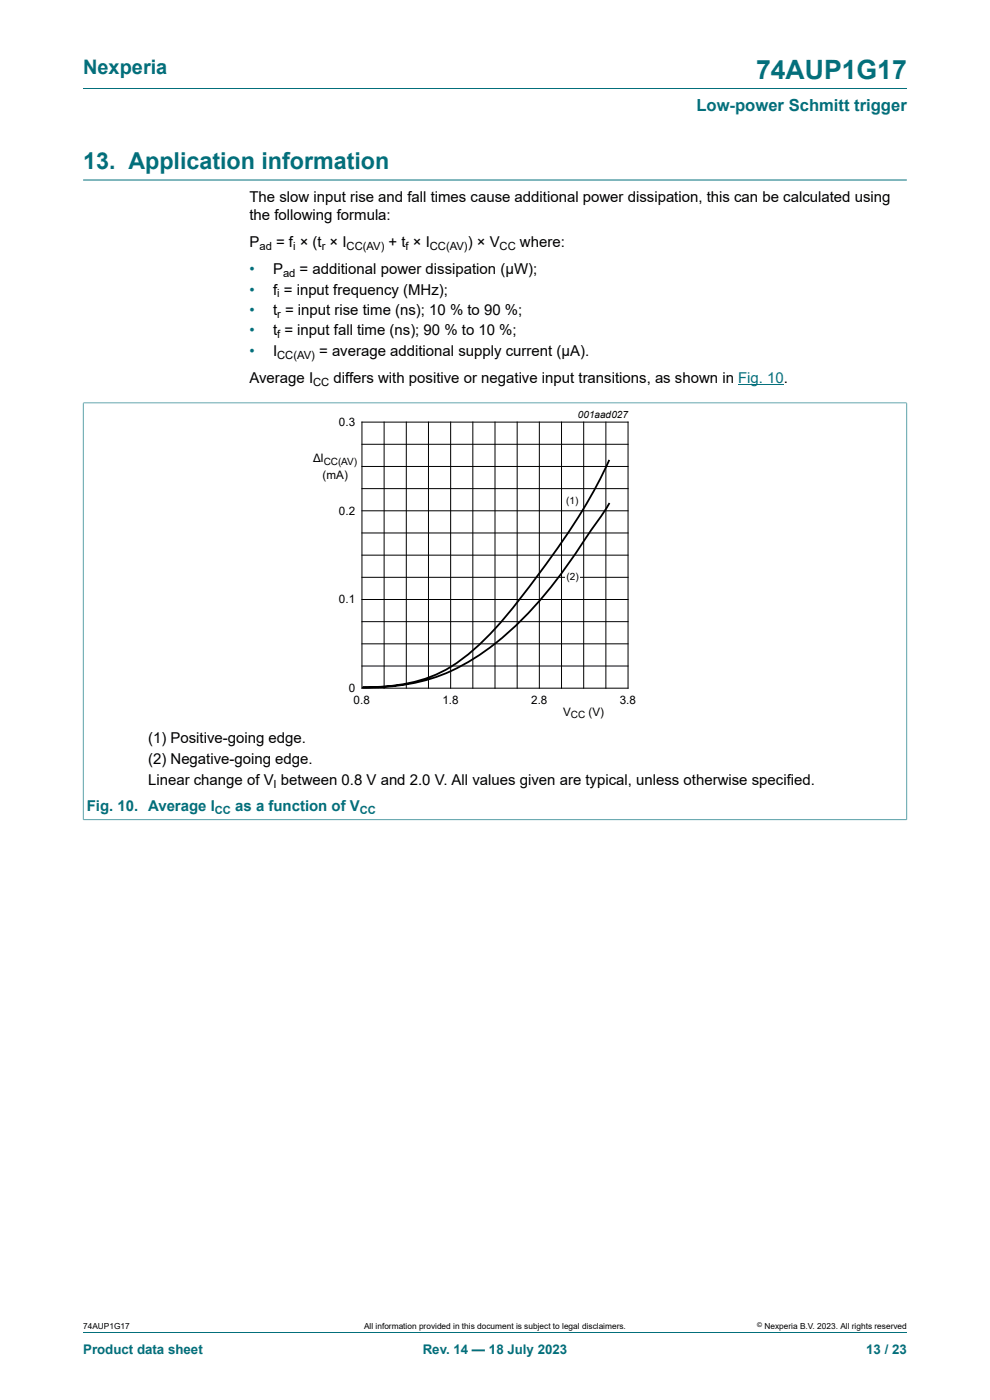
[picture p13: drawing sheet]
<svg xmlns="http://www.w3.org/2000/svg" width="210mm" height="297mm" viewBox="0 0 210 297" stroke-linecap="round" stroke-linejoin="round" font-family="sans-serif">
<defs><g id="words">
<text font-size="5.6" fill="#036f7b" x="160.4" y="16.8">74AUP1G17</text>
<text font-size="4.9" fill="#036f7b" x="17.6" y="35.9">13. Application information</text>
<text font-size="4.2" fill="#036f7b" x="17.6" y="15.6">Nexperia</text>
<text font-size="3.5" fill="#036f7b" x="147.7" y="23.7">Low-power Schmitt trigger</text>
<g font-size="3.2">
<text x="52.9" y="42.9">The slow input rise and fall times cause additional power dissipation, this can be calculated using</text>
<text x="52.9" y="46.7">the following formula:</text>
<text x="52.9" y="52.4">P</text>
<text x="58.6" y="52.4">= f × (t × I</text>
<text x="82.4" y="52.4">+ t × I</text>
<text x="99.2" y="52.4">) × V</text>
<text x="110.3" y="52.4">where:</text>
<text x="57.9" y="58.1">P</text>
<text x="63.6" y="58.1">= additional power dissipation (μW);</text>
<text x="57.9" y="62.5">f = input frequency (MHz);</text>
<text x="57.9" y="66.8">t = input rise time (ns); 10 % to 90 %;</text>
<text x="57.9" y="71.2">t = input fall time (ns); 90 % to 10 %;</text>
<text x="57.9" y="75.5">I</text>
<text x="67.7" y="75.5">= average additional supply current (μA).</text>
<text x="52.9" y="81.2">Average I</text>
<text x="70.8" y="81.2">differs with positive or negative input transitions, as shown in Fig. 10.</text>
<text x="31.4" y="157.6">(1) Positive-going edge.</text>
<text x="31.4" y="162">(2) Negative-going edge.</text>
<text x="31.4" y="166.5">Linear change of V between 0.8 V and 2.0 V. All values given are typical, unless otherwise specified.</text>
</g>
<g font-size="3.2" fill="#036f7b">
<text x="52.9" y="58.1">•</text>
<text x="52.9" y="62.5">•</text>
<text x="52.9" y="66.8">•</text>
<text x="52.9" y="71.2">•</text>
<text x="52.9" y="75.5">•</text>
<text x="18.4" y="172.1">Fig. 10. Average I</text>
<text x="49.9" y="172.1">as a function of V</text>
</g>
<g font-size="2.8" fill="#036f7b">
<text x="17.6" y="287.2">Product data sheet</text>
<text x="89.7" y="287.2">Rev. 14 — 18 July 2023</text>
<text x="183.7" y="287.2">13 / 23</text>
</g>
<g font-size="2.5">
<text x="71.9" y="90.4">0.3</text>
<text x="66.4" y="98.1">ΔI</text>
<text x="68.4" y="101.6">(mA)</text>
<text x="71.9" y="109.2">0.2</text>
<text x="71.9" y="128">0.1</text>
<text x="74" y="146.8">0</text>
<text x="75" y="149.4">0.8</text>
<text x="93.9" y="149.4">1.8</text>
<text x="112.7" y="149.4">2.8</text>
<text x="131.5" y="149.4">3.8</text>
<text x="119.5" y="151.9">V</text>
<text x="124.9" y="151.9">(V)</text>
</g>
<g font-size="2.4">
<text x="55" y="53.1">ad</text>
<text x="62.2" y="53.1">i</text>
<text x="68.2" y="53.1">r</text>
<text x="73.5" y="53.1">CC(AV)</text>
<text x="86" y="53.1">f</text>
<text x="91.2" y="53.1">CC(AV)</text>
<text x="106" y="53.1">CC</text>
<text x="60" y="58.8">ad</text>
<text x="58.8" y="63.1">i</text>
<text x="58.8" y="67.4">r</text>
<text x="58.8" y="71.8">f</text>
<text x="58.8" y="76.1">CC(AV)</text>
<text x="66.4" y="81.8">CC</text>
<text x="58" y="167.1">I</text>
</g>
<g font-size="2.4" fill="#036f7b">
<text x="45.6" y="172.7">CC</text>
<text x="76.3" y="172.7">CC</text>
</g>
<g font-size="2.1">
<text x="122.6" y="88.7">001aad027</text>
<text x="68.7" y="98.6">CC(AV)</text>
<text x="120.1" y="106.8">(1)</text>
<text x="120.2" y="123.1">(2)</text>
<text x="121.1" y="152.3">CC</text>
</g>
<g font-size="1.8">
<text x="17.6" y="282">74AUP1G17</text>
<text x="77.2" y="282">All information provided in this document is subject to legal disclaimers.</text>
<text x="162.2" y="282">Nexperia B.V. 2023. All rights reserved</text>
</g>
<text font-size="1.4" x="160.6" y="281.6">©</text>
</g></defs>
<path d="M17.6 18.8h174.8M17.6 38.2h174.8M17.6 85.5h174.8M17.6 85.4v88.6M192.4 85.4v88.6M17.6 173.9h174.8" fill="none" stroke="#036f7b" stroke-width=".21"/>
<path d="M156.6 81.6h9.7" fill="none" stroke="#00f" stroke-width=".21"/>
<g fill="none" stroke="#000" stroke-width=".21">
<path d="M76.8 89.5h56.4v56.5h-56.4zM76.8 99h56.4M76.8 94.3h56.4M81.5 89.5v56.5M86.2 89.5v56.5M90.9 89.5v56.5M95.6 89.5v56.5M100.3 89.5v56.5M105 89.5v56.5M109.7 89.5v56.5M114.4 89.5v56.5M119.1 89.5v56.5"/>
<path d="M123.8 89.5v56.5M128.5 89.5v56.5M76.8 108.4h56.4M76.8 117.8h56.4M76.8 103.7h56.4M76.8 113.1h56.4M76.8 127.2h56.4M76.8 136.6h56.4M76.8 122.5h56.4M76.8 131.9h56.4M76.8 141.3h56.4"/>
</g>
<path d="M64.1 86.7h81.8v66.3h-81.8z" fill="none" stroke="#fff" stroke-width=".21"/>
<g fill="#fff">
<path d="M119.8 104.8h3.2v2.9h-3.2z"/>
<path d="M120 121.1h3v3h-3z"/>
</g>
<path d="M129.2 97.6a133.6 133.6 0 0 1-16.2 25.9 80.2 80.2 0 0 1-14.7 16.1 29.4 29.4 0 0 1-17 6.1l-4.4 .1M129.3 106.7l-3.6 5.3a115.2 115.2 0 0 1-16.6 21 43.5 43.5 0 0 1-22.2 12.1l-4.2 .5-5.8 .3" fill="none" stroke="#000" stroke-width=".38"/>
<path d="M17.6 85.5v88.3M17.7 85.5h174.6M192.4 85.5v88.3M17.7 173.9h174.6M17.6 282.6h174.8" fill="none" stroke="#036f7b" stroke-width=".21"/>
<use href="#words"/>
</svg>
